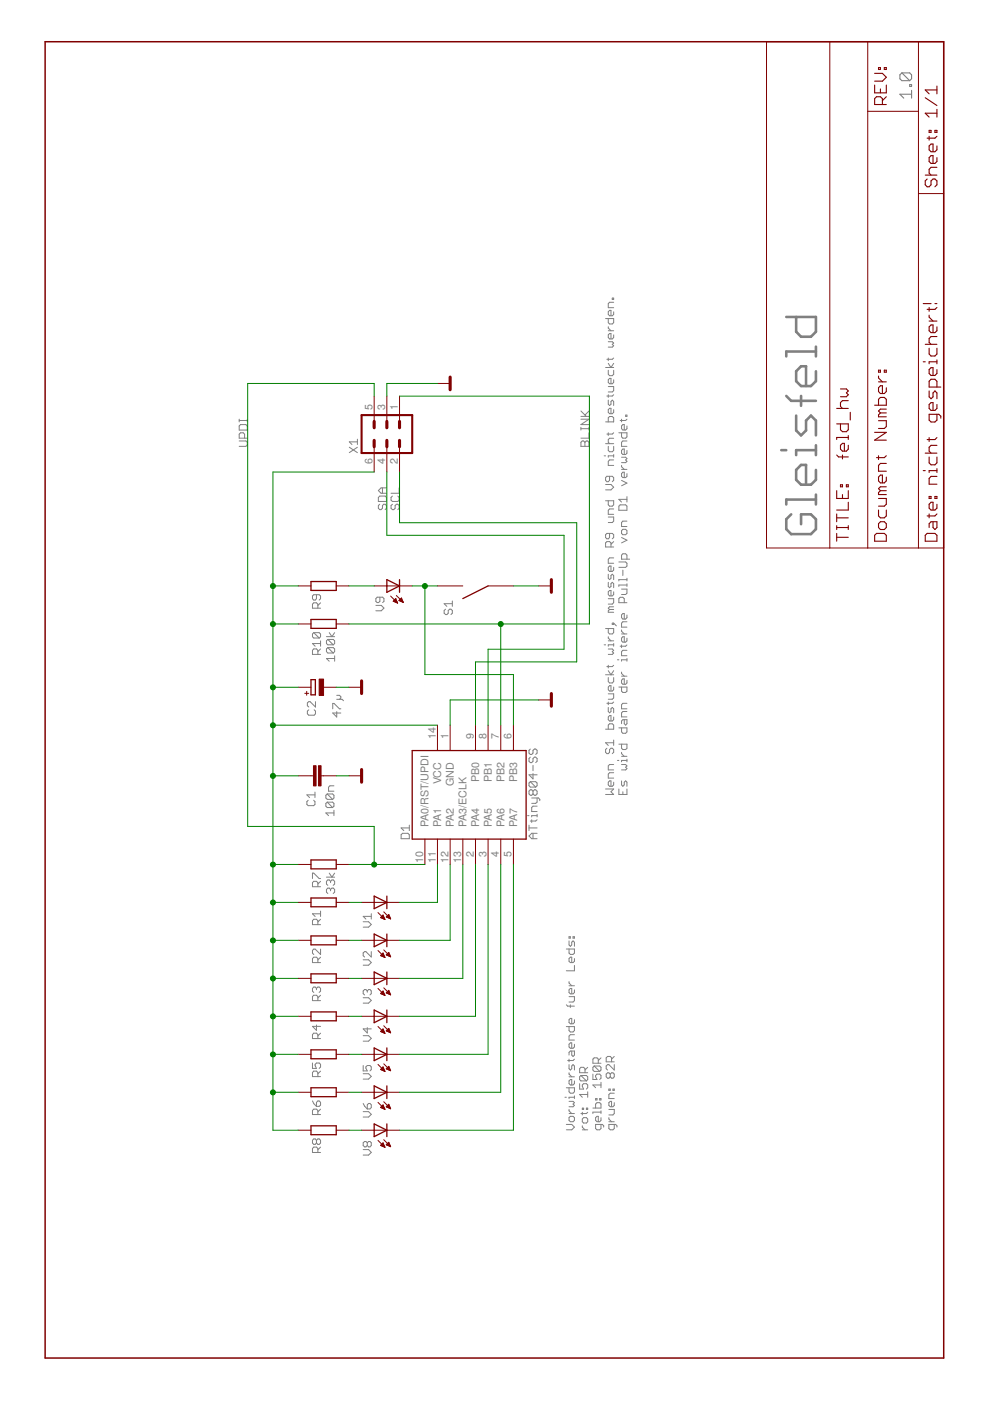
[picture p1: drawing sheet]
<svg xmlns="http://www.w3.org/2000/svg" width="210mm" height="297mm" viewBox="0 0 210 297" stroke-linecap="round" stroke-linejoin="round" font-family="sans-serif">
<defs><g id="words">
<g font-size="2.3" fill="#808080">
<text x="79" y="86.9" transform="rotate(-90 79 86.9)">5</text>
<text x="81.6" y="86.9" transform="rotate(-90 81.6 86.9)">3</text>
<text x="84.3" y="86.9" transform="rotate(-90 84.3 86.9)">1</text>
<text x="79" y="98.4" transform="rotate(-90 79 98.4)">6</text>
<text x="81.6" y="98.4" transform="rotate(-90 81.6 98.4)">4</text>
<text x="84.3" y="98.4" transform="rotate(-90 84.3 98.4)">2</text>
<text x="92.4" y="156.7" transform="rotate(-90 92.4 156.7)">14</text>
<text x="95.1" y="156.7" transform="rotate(-90 95.1 156.7)">1</text>
<text x="100.4" y="156.7" transform="rotate(-90 100.4 156.7)">9</text>
<text x="103.1" y="156.7" transform="rotate(-90 103.1 156.7)">8</text>
<text x="105.8" y="156.7" transform="rotate(-90 105.8 156.7)">7</text>
<text x="108.5" y="156.7" transform="rotate(-90 108.5 156.7)">6</text>
<text x="93.6" y="166.3" transform="rotate(-90 93.6 166.3)">VCC</text>
<text x="96.2" y="166.7" transform="rotate(-90 96.2 166.7)">GND</text>
<text x="101.6" y="165.9" transform="rotate(-90 101.6 165.9)">PB0</text>
<text x="104.3" y="165.9" transform="rotate(-90 104.3 165.9)">PB1</text>
<text x="107" y="165.9" transform="rotate(-90 107 165.9)">PB2</text>
<text x="109.7" y="165.9" transform="rotate(-90 109.7 165.9)">PB3</text>
<text x="90.9" y="175.4" transform="rotate(-90 90.9 175.4)">PA0/RST/UPDI</text>
<text x="93.6" y="175.4" transform="rotate(-90 93.6 175.4)">PA1</text>
<text x="96.2" y="175.4" transform="rotate(-90 96.2 175.4)">PA2</text>
<text x="98.9" y="175.4" transform="rotate(-90 98.9 175.4)">PA3/ECLK</text>
<text x="101.6" y="175.4" transform="rotate(-90 101.6 175.4)">PA4</text>
<text x="104.3" y="175.4" transform="rotate(-90 104.3 175.4)">PA5</text>
<text x="107" y="175.4" transform="rotate(-90 107 175.4)">PA6</text>
<text x="109.7" y="175.4" transform="rotate(-90 109.7 175.4)">PA7</text>
<text x="89.7" y="182.9" transform="rotate(-90 89.7 182.9)">10</text>
<text x="92.4" y="182.9" transform="rotate(-90 92.4 182.9)">11</text>
<text x="95.1" y="182.9" transform="rotate(-90 95.1 182.9)">12</text>
<text x="97.7" y="182.9" transform="rotate(-90 97.7 182.9)">13</text>
<text x="100.4" y="181.6" transform="rotate(-90 100.4 181.6)">2</text>
<text x="103.1" y="181.6" transform="rotate(-90 103.1 181.6)">3</text>
<text x="105.8" y="181.6" transform="rotate(-90 105.8 181.6)">4</text>
<text x="108.5" y="181.6" transform="rotate(-90 108.5 181.6)">5</text>
</g>
</g></defs>
<g fill="none" stroke="#808080" stroke-width=".21">
<path d="M128.4 67.5h1.7v.9l-.3 .3h-.6l-.2-.3v-.9M128.4 77.9h1.7M129 78.5v.9l.2 .3h.6l.3-.3v-.9M129 69.3v.3l.5 .5M129 75.9v.6M129 77l.5 .9 .6-.9M129 72.5h.8l.3 .2-.3 .3 .3 .3-.3 .3h-.8M129 70.1h1.1M129.8 63.2h.3v.3h-.3zM130.1 66.1v.6l-.3 .3h-.6l-.2-.3v-.6l.2-.3h.3v1.2M130.1 71v.6l-.3 .3h-.6l-.2-.3v-.6l.2-.3h.3v1.2M130.1 64.1h-.9l-.2 .3v.8h1.1"/>
<path d="M130.1 75.9l-.3 .3h-1.1M50.7 93.5h1.4l.3 .3v.5l-.3 .3h-1.4M50.7 89.2h1.7M50.7 88.9v.6M51 90h1.1l.3 .3v.9h-1.7v-.9zM51.9 92.9v-.8l-.3-.3h-.6l-.3 .3v.8h1.7M52.4 88.9v.6M74.1 94.8l1.7 1.2M75.8 94.8l-1.7 1.2M75.8 93.7h-1.7l.5 .6M75.8 93.1v1.2M123.2 88.3h1.7"/>
<path d="M123.2 93.8l.2-.3h.3l.3 .3 .3-.3h.3l.3 .3v.8h-1.7zM123.2 88.9h1.7l-1.7 1.1h1.7M123.2 90.6v.6M123.2 90.9h1.7M123.2 87.1l1.1 1.2M124 93.8v.8M124.9 91.8v1.1h-1.7M124.9 90.6v.6M124.9 87.1l-.9 .9M128.1 96.6h.3M128.4 89.5h1.7v-.9l-.3-.3h-.6l-.2 .3v.9M128.4 94.1h1.7"/>
<path d="M129 82h1.1v.8l-.3 .3h-.8M129 84.8v.9l.2 .3 .3-.3v-.6l.3-.3 .3 .3v.9M129 94.6v.9l.2 .3h.6l.3-.3v-.9M129 83.7v.6M129 91.8v.5M130.1 80.5v.6l-.3 .3h-.6l-.2-.3v-.6l.2-.3h.3v1.2M130.1 86.8v.6l-.3 .3h-.6l-.2-.3v-.6l.2-.2h.3v1.1M130.1 96.4v.5M130.1 92.9h-.9l-.2 .3v.6l.2 .3M130.1 96.6h-1.1v.3M130.1 97.5h-.9l-.2 .3v.9h1.1M130.1 91.8l-.3 .2h-1.1"/>
<path d="M130.1 83.7l-.3 .3h-1.1M131.2 91.8h1.7v.8l-.2 .3h-.6l-.3-.3v-.8M131.8 88.9v.6M131.8 98.7v.3l.6 .5M131.8 99.5h1.1M131.8 96.9h.9l.2 .3-.2 .3 .2 .3-.2 .3h-.9M132.7 88h.2v.3h-.2zM132.9 90.3v.6l-.2 .3h-.6l-.3-.3v-.6l.3-.3h.3v1.2M132.9 95.5v.6l-.2 .3h-.6l-.3-.3v-.6l.3-.3h.3v1.2M132.9 93.5h-.8l-.3 .3v.8h1.1M132.9 88.9l-.2 .3h-1.2M80.2 105.5l.3-.3h1.2l.2 .3v.8h-1.7z"/>
<path d="M80.5 106.9l-.3 .3v.6l.3 .3h.3l.3-.3v-.6l.3-.3h.3l.2 .3v.6l-.2 .3M81.1 103.4v1.2M81.9 103.4h-1.1l-.6 .6 .6 .6h1.1M83.2 106.9l-.3 .3v.6l.3 .3h.3l.3-.3v-.6l.3-.3h.2l.3 .3v.6l-.3 .3M83.2 105.2l-.3 .3v.5l.3 .3h1.1l.3-.3v-.5l-.3-.3M84.6 103.4v1.2h-1.7M128.4 106.2h1.7v.8l-.3 .3h-.6l-.2-.3v-.8M128.4 102.7h1.1l.6 .6-.6 .6h-1.1M129 109.6h1.1v.9l-.3 .3h-.8M129.2 101v.8l-.2 .3h-.3l-.3-.3v-.5l.3-.3h1.1l.3 .3v.5l-.3 .3M129.2 113.1v.9l-.2 .2h-.3l-.3-.2v-.6l.3-.3h1.1l.3 .3v.6l-.3 .2M129.5 116v-.9l-.3-.3h-.5l-.3 .3v.9h1.7"/>
<path d="M130.1 107.9h-.9l-.2 .3v.9h1.1M130.1 118.3h-.9l-.2 .3v.8h1.1M130.1 114.8l-.6 .6M131.2 119.1h1.5l.2 .3v.6l-.2 .3h-1.5M131.5 107h1.2l.2 .3v.9h-1.7v-.9zM131.8 114l1.1 .5-1.1 .6M131.8 101.9l1.1 .5-1.1 .6M132.1 112.2h.6l.2 .3v.6l-.2 .3h-.6l-.3-.3v-.6zM132.9 100.4v.6l-.2 .3h-.6l-.3-.3v-.6l.3-.3h.3v1.2M132.9 105.3v1.1M132.9 118.6v-.9l-.2-.3h-.6l-.3 .3v.9h1.7M132.9 110.5h-.8l-.3 .3v.8h1.1"/>
<path d="M132.9 105.9h-1.7l.6 .5M66.5 134.1l-.2 .3v.6l.2 .3h1.2M66.5 134.1h1.2l.3 .3v.6l-.3 .3M66.5 134.1l1.2 1.2M67.1 126.1v.8l-.3 .3h-.3l-.2-.3v-.5l.2-.3h1.2l.3 .3v.5l-.3 .3M67.4 138.7v-.8l-.3-.3h-.6l-.2 .3v.8h1.7M67.4 128.9v-.8l-.3-.3h-.6l-.2 .3v.8h1.7M68 135.9v1.1M68 127.8l-.6 .6M68 137.6l-.6 .6M68 136.4h-1.7l.5 .6M69.2 135h1.8"/>
<path d="M69.5 135.6l-.3 .3v.5l.3 .3h1.2M69.5 137.3l-.3 .3v.6l.3 .3h1.2M69.5 135.6h1.2l.3 .3v.5l-.3 .3M69.5 137.3h1.2l.3 .3v.6l-.3 .3M69.5 137.3l1.2 1.2M69.5 135.6l1.2 1.1M69.8 134.1l.6 .9 .6-.9M71 139v1.2M71 139.6h-1.8l.6 .6M79.7 128.4h1.1l.6 .5-.6 .6h-1.1M80.5 126.6v.9l-.2 .3h-.3l-.3-.3v-.6l.3-.3h1.1l.3 .3v.6l-.3 .3M94.5 129.2l-.3 .2v.6l.3 .3h.2l.3-.3v-.6l.3-.2h.3l.3 .2v.6l-.3 .3"/>
<path d="M95.9 127.4v1.2M95.9 128h-1.7l.5 .6M128.1 136.7h.3M128.4 133.3h1.7v.8l-.3 .3h-.6l-.2-.3v-.8M129 121.8v.8l.2 .3 .3-.3v-.6l.3-.2 .3 .2v.9M129 123.5v.8l.2 .3 .3-.3v-.5l.3-.3 .3 .3v.8M129 126.9h1.1v.9l-.3 .3h-.8M129 135v.3l.5 .6M129 137.6h.8l.3 .3-.3 .3 .3 .3-.3 .2h-.8M129 135.9h1.1M129.2 129.2l-.2 .3v.3h1.1M129.2 129.2h.9"/>
<path d="M129.8 132.1h.3v.3h-.3zM130.1 120.3v.6l-.3 .3h-.6l-.2-.3v-.6l.2-.3h.3v1.2M130.1 125.5v.6l-.3 .2h-.6l-.2-.2v-.6l.2-.3h.3v1.1M130.1 136.4v.6M130.1 136.7h-1.1v.3M130.1 132.1l.6 .6M130.1 128.7h-.9l-.2 .2 .2 .3M130.9 139.9h.3M131.8 134.4h1.1M131.8 133.6v.2l.6 .6M131.8 124.9h1.1v.9l-.2 .2h-.9M131.8 136.7v.6"/>
<path d="M132.1 120.9v1.1M132.4 127.8v-.9l-.3-.3h-.6l-.3 .3v.9h1.7M132.9 122.9h-1.7v.3M132.9 124h-1.7v.3M132.9 122.6v.6M132.9 123.8v.5M132.9 130.4v.6l-.2 .3h-.6l-.3-.3v-.6l.3-.3h.3v1.2M132.9 135.3v.6l-.2 .2h-.6l-.3-.2v-.6l.3-.3h.3v1.1M132.9 139.6v.6M132.9 131.8h-.8l-.3 .3v.9h1.1M132.9 137.9h-.8l-.3 .3v.8h1.1M132.9 139.9h-1.1v.3"/>
<path d="M132.9 136.7l-.2 .3h-1.2M65.5 150.5l-.3 .3v.5l.3 .3h1.1l.3-.3v-.5l-.3-.3M66.9 148.8v1.1l-1.2-1.1h-.2l-.3 .2v.6l.3 .3M70.5 150.3v-1.2h.3l1.2 1.2h.3M71.4 148.3h1.1l.3 .3M71.4 150.9v1.1l-.9-.8h1.8M71.4 147.4h.6l.3 .3v.3l-.3 .3M112.4 158.8l-.2 .3v.6l.2 .3h.3l.3-.3v-.6l.3-.3h.3l.3 .3v.6l-.3 .3M128.4 154.6h1.7v-.9l-.3-.2h-.6l-.2 .2v.9M128.4 143.1h1.7M128.7 158.6l-.3 .3v.6l.3 .3h.3l.2-.3v-.6l.3-.3h.3l.3 .3v.6l-.3 .3M129 143.7v.8l.2 .3h.6l.3-.3v-.8"/>
<path d="M129 147.1h1.1v.9l-.3 .3h-.8M129 150v.9l.2 .2 .3-.2v-.6l.3-.3 .3 .3v.8M129 141.1v.5M129 148.8v.6M129 142.2l.5 .9 .6-.9M130.1 145.7v.5l-.3 .3h-.6l-.2-.3v-.5l.2-.3h.3v1.1M130.1 152v.6l-.3 .3h-.6l-.2-.3v-.6l.2-.3h.3v1.2M130.1 156.9v1.2M130.1 157.5h-1.7l.6 .6M130.1 148.8l-.3 .3h-1.1M130.1 141.1l-.3 .2h-1.1M131.2 145.7h1.7v.8l-.2 .3h-.6l-.3-.3v-.8"/>
<path d="M131.2 154.3h1.7v.9l-.2 .3h-.6l-.3-.3v-.9M131.2 157.8h1.7v.8l-.2 .3h-.6l-.3-.3v-.8M131.8 142.5v.3l.6 .6M131.8 159.5v.3l.6 .6M131.8 143.4h1.1M132.4 152.6v.8l.3 .3 .2-.3v-.8h-.8l-.3 .3v.5M132.9 149.1h-.8l-.3 .3v.9h1.1M132.9 144.2v.6l-.2 .3h-.6l-.3-.3v-.6l.3-.3h.3v1.2M132.9 150.9h-.8l-.3 .3v.8h1.1M65.3 169.7l-.2 .3v.5l.2 .3h1.2l.3-.3v-.5l-.3-.3M66.8 167.9v1.2M66.8 168.5h-1.7l.5 .6"/>
<path d="M69.4 168.3h1.1l.3 .3v.6l-.3 .3M69.4 170.1h1.1l.3 .2v.6l-.3 .3M69.4 170.1l-.3 .2v.6l.3 .3h1.1M69.4 168.3l-.3 .3v.6l.3 .3h1.1M69.4 170.1l1.1 1.1M69.4 168.3l1.1 1.2M70.8 172.4h-1.7l.6 .5M70.8 171.8v1.1M70.8 166.6h-.8l-.3 .3v.8h1.1M85 177l.3-.3h1.2l.3 .3v.8h-1.8zM86.8 174.9v1.2M86.8 175.5h-1.8l.6 .6"/>
<path d="M111.9 172.9h.3M112.2 175.5h1.7M112.2 174.9v1.2M112.4 160.5l-.2 .3v.6l.2 .3h.3l.3-.3v-.6l.3-.3h.3l.3 .3v.6l-.3 .3M112.4 165.7l-.2 .3v.6l.2 .3h1.2M112.4 165.7h1.2l.3 .3v.6l-.3 .3M112.4 165.7l1.2 1.2M112.7 173.8v.6M112.7 169.2h1.5l.2 .3v.3M113 162.3v1.1M113 164v1.1l-.8-.8h1.7M113 167.7v.6"/>
<path d="M113 176.7v1.1M113 167.7l-.3-.3h-.3l-.2 .3v.6l.2 .3h.3l.3-.3M113 167.7l.3-.3h.3l.3 .3v.6l-.3 .3h-.3l-.3-.3M113.9 176.7h-1.2l-.5 .5 .5 .6h1.2M113.9 173.8l-.3 .3h-1.2M113.9 170.9h-.9l-.3 .3v.9h1.2M113.9 172.9h-1.2v.3M113.9 169.2v.9l-.3 .2h-.9M113.9 172.6v.6M128.4 167.3h1.7l-.6 .6 .6 .5h-1.7M130.1 165.8v.6l-.3 .3h-.6l-.2-.3v-.6l.2-.2h.3v1.1M130.1 162.1h-.9l-.2 .3v.8h1.1"/>
<path d="M130.1 163.8h-.9l-.2 .3v.9h1.1M130.9 161.2h.3M131.2 167.3v1.1h1.7v-1.1M131.8 162.1h.9l.2 .3-.2 .3 .2 .3-.2 .2h-.9M131.8 165.6v.8l.3 .3 .3-.3v-.6l.3-.2 .2 .2v.9M131.8 160.4h1.1M132.1 167.9v.5M132.9 161v.5M132.9 161.2h-1.1v.3M66.3 186.3v-1.2h.2l1.2 1.2h.3M67.4 196v-.8l-.3-.3h-.6l-.2 .3v.8h1.7M67.4 188v-.9l-.3-.2h-.6l-.2 .2v.9h1.7"/>
<path d="M68 194.9l-.6 .6M68 193.7h-1.7l.5 .6M68 193.2v1.1M68 186.9l-.6 .5M69.2 186h1.8M69.8 185.1l.6 .9 .6-.9M70.1 188.6l-.3-.3h-.3l-.3 .3v.5l.3 .3M70.1 186.9l-.3-.3h-.3l-.3 .3v.5l.3 .3M70.1 188.6l.3-.3h.3l.3 .3v.5l-.3 .3M70.1 186.9v.2M70.1 188.6v.3M70.1 186.9l.3-.3h.3l.3 .3v.5l-.3 .3"/>
<path d="M77 195.4h1.1l.6 .6-.6 .6h-1.1M78.7 194.3h-1.7l.6 .6M78.7 193.7v1.2M120.6 199.5v.8l.3 .3 .3-.3v-.5l.3-.3 .3 .3v.8M120.6 198.6h.3v.3h-.3zM121.5 198.6h.3v.3h-.3zM67.1 209.5l-.3-.2h-.3l-.2 .2v.6l.2 .3M67.1 209.5l.3-.2h.3l.3 .2v.6l-.3 .3M67.1 209.5v.3M67.1 217.3v1.2l-.8-.9h1.7M67.4 204.1v-.9l-.3-.3h-.6l-.2 .3v.9h1.7M67.4 212.2v-.9l-.3-.3h-.6l-.2 .3v.9h1.7"/>
<path d="M68 201.2v1.2l-1.2-1.2h-.3l-.2 .3v.6l.2 .3M68 202.9l-.6 .6M68 211l-.6 .6M68 219.1l-.6 .5M77 203.5h1.1l.6 .6-.6 .5h-1.1M77 211.5h1.1l.6 .6-.6 .6h-1.1M77 219.6h1.1l.6 .6-.6 .5h-1.1M77.9 210.1l.2-.3h.3l.3 .3v.6l-.3 .2M77.9 210.1l-.3-.3h-.3l-.3 .3v.6l.3 .2M77.9 210.1v.3M77.9 217.9v1.1l-.9-.9h1.7M78.7 201.8v1.1l-1.1-1.1h-.3l-.3 .2v.6l.3 .3"/>
<path d="M120.1 201.2h1.7v.9l-.3 .3h-.6l-.3-.3v-.9M120.1 217.7h1.7v.8l-.3 .3h-.6l-.3-.3v-.8M120.1 213l.3 .3h1.4M120.6 211.3h1.2v.9l-.3 .2h-.9M120.6 208.1v.3l.6 .6M120.6 209h1.2M120.9 213v.6M121.8 203.2v.6l-.3 .3h-.6l-.3-.3v-.6l.3-.3h.3v1.2M121.8 204.7v1.1h-1.7M121.8 209.9v.5l-.3 .3h-.6l-.3-.3v-.5l.3-.3h.3v1.1M121.8 216.2v.6l-.3 .3h-.6l-.3-.3v-.6l.3-.3h.3v1.2M121.8 219.4h-.9l-.3 .3v.8h1.2"/>
<path d="M66.3 225.4v1.1h.8l-.3-.5v-.3l.3-.3h.6l.3 .3v.5l-.3 .3M66.3 233.4l.2 .6 .6 .6M67.1 233.7l.3-.3h.3l.3 .3v.6l-.3 .3h-.6zM67.4 220.2v-.8l-.3-.3h-.6l-.2 .3v.8h1.7M67.4 228.3v-.9l-.3-.3h-.6l-.2 .3v.9h1.7M67.4 236.3v-.9l-.3-.2h-.6l-.2 .2v.9h1.7M68 227.1l-.6 .6M68 235.2l-.6 .5M77 225.9v1.2h.9l-.3-.6v-.3l.3-.3h.5l.3 .3v.6l-.3 .3M77 227.6h1.1l.6 .6-.6 .6h-1.1M77 235.7h1.1l.6 .6-.6 .5h-1.1M77 234l.9 1.1"/>
<path d="M78.1 234h.3l.3 .3v.5l-.3 .3h-.5v-.8zM119.8 232.6h.3M120.1 238.4h1.1l.6 .6-.6 .5h-1.1M120.1 230.6h1.7v.9l-.3 .3h-.6l-.3-.3v-.9M120.6 225.7v.9l.3 .3 .3-.3v-.6l.3-.3 .3 .3v.9M120.6 237l.3-.3h.6l.3 .3v.5l-.3 .3h-.6l-.3-.3zM120.6 224.6v.5M120.6 227.5v.2l.6 .6M120.6 235.2v.3l.6 .6M120.6 236.1h1.2M120.6 233.5h.9l.3 .3-.3 .3 .3 .3-.3 .3h-.9M120.6 228.3h1.2"/>
<path d="M121.2 222.8v.9l.3 .3 .3-.3v-.9h-.9l-.3 .3v.6M121.8 221.4v.6l-.3 .2h-.6l-.3-.2v-.6l.3-.3h.3v1.1M121.8 229.2v.5l-.3 .3h-.6l-.3-.3v-.5l.3-.3h.3v1.1M121.8 232.3v.6M121.8 232.6h-1.2v.3M121.8 224.6l-.3 .3h-1.1M122.9 229.8v1.1h.8l-.2-.6v-.3l.2-.2h.6l.3 .2v.6l-.3 .3M123.2 228h1.1l.3 .3v.6l-.3 .3M123.2 228l-.3 .3v.6l.3 .3h1.1M123.2 228l1.1 1.2M123.5 239.5h1.1M123.5 238.7v.3l.5 .5"/>
<path d="M123.5 234.9h.2v.3h-.2zM123.5 235.8v.6M123.7 237h.6l.3 .3v.5l-.3 .3h-.6l-.2-.3v-.5zM124 227.4v-.8l-.3-.3h-.5l-.3 .3v.8h1.7M124.3 234.9h.3v.3h-.3zM124.6 235.8l-.3 .3h-1.1M124.6 231.5v1.1M124.6 232.1h-1.7l.6 .5M124.6 226.3l-.6 .6M125.7 227.7v1.2h.9l-.3-.6v-.3l.3-.3h.5l.3 .3v.6l-.3 .3M125.7 234.9h1.7v-.8l-.3-.3h-.5l-.3 .3v.8M126 226h1.1l.3 .3v.6l-.3 .3"/>
<path d="M126 226l-.3 .3v.6l.3 .3h1.1M126 226l1.1 1.2M126.3 232.9h.3v.3h-.3zM126.9 225.4v-.8l-.3-.3h-.6l-.3 .3v.8h1.7M127.1 232.9h.3v.3h-.3zM127.4 238.4v.9l-.3 .2h-.5l-.3-.2v-.9h1.4l.3 .3v.3M127.4 237v.5l-.3 .3h-.5l-.3-.3v-.5l.3-.3h.3v1.1M127.4 230h-1.7l.6 .6M127.4 229.5v1.1M127.4 235.5v.6M127.4 235.8h-1.7v.3M127.4 224.3l-.5 .6"/>
<path d="M129.1 237.8h1.1M129.1 235.2h1.1v.9l-.2 .3h-.9M129.1 230.9h.3v.3h-.3zM129.1 237v.3l.6 .5M129.4 227.7l-.3-.2h-.3l-.3 .2v.6l.3 .3h.3l.3-.3M129.4 227.7l.3-.2h.3l.2 .2v.6l-.2 .3h-.3l-.3-.3M129.4 227.7v.6M129.7 225.1v-.8l-.3-.3h-.6l-.3 .3v.8h1.7M130 230.9h.2v.3h-.2zM130.2 238.4v.9l-.2 .2h-.6l-.3-.2v-.9h1.4l.3 .3v.3M130.2 233.8v.6l-.2 .3h-.6l-.3-.3v-.6l.3-.3h.3v1.2M130.2 231.8h-.8l-.3 .3v.8h1.1"/>
<path d="M130.2 225.7v1.2l-1.1-1.2h-.3l-.3 .3v.6l.3 .3M130.2 224l-.5 .6M67.1 241.8l-.3-.3h-.3l-.2 .3v.5l.2 .3h.3l.3-.3M67.1 241.8l.3-.3h.3l.3 .3v.5l-.3 .3h-.3l-.3-.3M67.1 241.8v.5M67.4 244.3v-.8l-.3-.3h-.6l-.2 .3v.8h1.7M68 243.2l-.6 .6M77 243.7h1.1l.6 .6-.6 .6h-1.1M77.9 242.3l.2-.3h.3l.3 .3v.6l-.3 .3h-.3l-.2-.3M77.9 242.3l-.3-.3h-.3l-.3 .3v.6l.3 .3h.3l.3-.3M77.9 242.3v.6"/>
</g>
<g fill="none" stroke="#808080" stroke-width=".55">
<path d="M166.7 67.2h6.3v3.1l-1.1 1.1h-2.1l-1-1.1v-3.1M173 74.5h-6.3v1.1M173 73.5v2.1M173 78.7v2.1l-1.1 1.1h-2.1l-1-1.1v-2.1l1-1h1.1v4.2M165.7 95.4h1M166.7 83.9l1 1.1h5.3M168.8 88.1v3.2l1 1 1.1-1v-2.1l1-1.1 1.1 1.1v3.1M169.8 83.9v2.1M173 94.4v2.1M173 99.6v2.1l-1.1 1.1h-2.1l-1-1.1v-2.1l1-1h1.1v4.2M173 95.4h-4.2v1.1M167.7 109.1l-1 1v2.1l1 1h4.2l1.1-1v-2.1l-1.1-1h-2.1v2"/>
<path d="M173 105.9h-6.3v1.1M173 104.9v2.1"/>
</g>
<path d="M191.2 15.5h1.7l.4 .4v.8l-.4 .4M191.2 15.5l-.4 .4v.8l.4 .4h1.7M191.2 15.5l1.7 1.6M192.9 17.9h.4v.4h-.4zM193.3 20h-2.5l.8 .8M193.3 19.2v1.6" fill="none" stroke="#808080" stroke-width=".23"/>
<g fill="none" stroke="#800000" stroke-width=".21">
<path d="M162.5 8.8h37.6v107.4h-37.6zM175.9 8.8v107.4M184 8.8v107.4M194.7 8.8v107.4M184 23.6h10.7M194.7 41h5.4M79.3 84v5.3M79.3 94.7v5.4M82 84v5.3M82 94.7v5.4M84.7 84v5.3M84.7 94.7v5.4"/>
<path d="M92.8 81.3h2.6M63.2 124.2h2.7M63.2 132.3h2.7M71.3 124.2h2.7M71.3 132.3h2.7M79.3 124.2h8.1M82.8 126.4l1.5 1.5M83.4 127.5l.9 .4M83.4 127.5l.5-.6 .4 1M83.4 127.4v.1M83.5 127.3v.2M83.7 127.2v.4"/>
<path d="M83.8 127v.6M83.9 126.9v.8M84 126.3l1.5 1.4M84 127.2v.5M84.2 127.5v.3M84.3 127.8h.1M84.6 127.3l.5-.5 .4 .9zM84.7 127.2v.2M84.8 127.1v.3M84.9 127v.5M85.1 126.8v.7M85.2 127v.6"/>
<path d="M85.3 127.3v.4M85.4 127.6v.1M92.8 124.2h5.3M103.5 124.2h5.4M114.2 124.2h2.7M63.2 145.7h2.7M64.6 147h.8M65 146.6v.8M68.6 145.7h2.7M74 145.7h2.7M92.8 153.8v5.3M95.4 153.8v5.3"/>
<path d="M100.8 153.8v5.3M103.5 153.8v5.3M106.2 153.8v5.3M108.9 153.8v5.3M114.2 148.4h2.7M63.2 164.5h3.3M68.1 164.5h3.2M74 164.5h2.7M90.1 177.9v5.4M92.8 177.9v5.4M95.4 177.9v5.4M98.1 177.9v5.4"/>
<path d="M100.8 177.9v5.4M103.5 177.9v5.4M106.2 177.9v5.4M108.9 177.9v5.4M63.2 191.3h2.7M63.2 199.4h2.7M63.2 183.3h2.7M71.3 191.3h2.7M71.3 199.4h2.7M71.3 183.3h2.7M76.7 191.3h8M76.7 199.4h8"/>
<path d="M80.1 193.5l1.5 1.4M80.7 194.5l.5-.5 .4 .9zM80.8 194.4v.2M80.9 194.3v.3M81.1 194.2v.5M81.2 194v.8M81.3 194.2v.6M81.4 193.3l1.4 1.5M81.4 194.5v.4M81.6 194.8v.1M81.9 194.4l.5-.5 .4 .9zM82 194.3v.1"/>
<path d="M82.1 194.2v.3M82.2 194.1v.5M82.4 194v.6M82.5 194v.7M82.6 194.3v.4M82.7 194.6v.2M63.2 207.4h2.7M63.2 215.5h2.7M71.3 207.4h2.7M71.3 215.5h2.7M76.7 207.4h8M76.7 215.5h8"/>
<path d="M80.1 201.5l1.5 1.5M80.1 209.6l1.5 1.5M80.1 217.6l1.5 1.5M80.8 202.5v.1M80.8 210.5v.2M80.8 218.6v.2M80.9 202.4v.3M80.9 210.4v.4M80.9 218.4v.4M81.1 202.2v.6M81.1 210.3v.5M81.1 218.3v.6"/>
<path d="M81.2 202.1v.7M81.2 210.1v.8M81.2 218.2v.7M81.2 202.1l.4 .9-.9-.4zM81.2 210.1l.4 1-.9-.4zM81.2 218.2l-.5 .5 .9 .4M81.2 218.2l.4 .9M81.3 202.3v.6M81.3 210.4v.5M81.3 218.4v.6M81.4 201.4l1.4 1.5M81.4 209.4l1.4 1.5"/>
<path d="M81.4 217.5l1.4 1.5M81.4 202.6v.3M81.4 210.7v.3M81.4 218.7v.3M81.6 202.9v.1M81.6 210.9v.1M81.6 219v.1M81.9 202.5l.5-.6 .4 1zM81.9 218.6l.5-.6 .4 1zM82 202.4v.1M82 210.4v.1M82 218.5v.1"/>
<path d="M82.1 202.3v.2M82.1 210.3v.3M82.1 218.4v.3M82.2 202.1v.5M82.2 210.2v.5M82.2 218.2v.5M82.4 202v.7M82.4 210.1v.6M82.4 218.1v.7M82.4 210l.4 .9-.9-.4zM82.5 202.1v.6M82.5 210.1v.7"/>
<path d="M82.5 218.2v.6M82.6 202.4v.4M82.6 210.4v.4M82.6 218.5v.4M82.7 202.7v.1M82.7 210.7v.2M82.7 218.8v.1M63.2 223.5h2.7M63.2 231.6h2.7M63.2 239.6h2.7M71.3 223.5h2.7M71.3 231.6h2.7"/>
<path d="M71.3 239.6h2.7M76.7 223.5h8M76.7 231.6h8M76.7 239.6h8M80.1 225.7l1.5 1.5M80.1 233.7l1.5 1.5M80.8 226.6v.2M80.8 234.7v.1M80.9 226.5v.4M80.9 234.5v.4M81.1 226.4v.5M81.1 234.4v.6"/>
<path d="M81.2 226.3v.7M81.2 234.3v.7M81.2 226.2l-.5 .6 .9 .4M81.2 226.2l.4 1M81.2 234.3l-.5 .5 .9 .4M81.2 234.3l.4 .9M81.3 226.4v.6M81.3 234.5v.6M81.4 225.6l1.4 1.4M81.4 233.6l1.4 1.5M81.4 226.8v.3M81.4 234.8v.3"/>
<path d="M81.6 227.1h.1M81.6 235.1v.1M81.9 226.6l.5-.5 .4 .9zM82 226.5v.2M82 234.6v.1M82.1 226.4v.3M82.1 234.5v.3M82.2 226.3v.5M82.2 234.3v.5M82.4 226.1v.7M82.4 234.2v.7M82.4 234.1l.4 1-.9-.4z"/>
<path d="M82.5 226.2v.7M82.5 234.3v.6M82.6 226.5v.4M82.6 234.6v.4M82.7 226.8v.2M82.7 234.9v.1M80.1 241.8l1.5 1.4M80.8 242.7v.2M80.9 242.6v.4M81.1 242.5v.5M81.2 242.3v.8M81.2 242.3l-.5 .5 .9 .4"/>
<path d="M81.2 242.3l.4 .9M81.3 242.5v.6M81.4 241.6l1.4 1.5M81.4 242.8v.4M81.6 243.2h.1M81.9 242.7l.5-.5 .4 .9zM82 242.6v.2M82.1 242.5v.3M82.2 242.4v.5M82.4 242.3v.6M82.5 242.3v.7M82.6 242.6v.4"/>
<path d="M82.7 242.9v.2"/>
</g>
<g fill="none" stroke="#800000" stroke-width=".28">
<path d="M65.9 123.3h5.4v1.9h-5.4zM65.9 131.3h5.4v1.9h-5.4zM82 122.9l2.7 1.3-2.7 1.4zM84.7 122.9v2.7M103.5 124.2l-5.4 2.7M65.9 144.1h1v3.2h-1zM87.4 159.1h24.1v18.8h-24.1zM65.9 190.4h5.4v1.9h-5.4zM65.9 182.3h5.4v1.9h-5.4zM65.9 198.4h5.4v1.9h-5.4zM79.3 190l2.7 1.3-2.7 1.4zM79.3 198l2.7 1.4-2.7 1.3z"/>
<path d="M82 190v2.7M82 198v2.7M65.9 206.5h5.4v1.9h-5.4zM65.9 214.5h5.4v1.9h-5.4zM79.3 206.1l2.7 1.3-2.7 1.4zM79.3 214.1l2.7 1.4-2.7 1.3zM82 206.1v2.7M82 214.1v2.7M65.9 222.6h5.4v1.9h-5.4zM65.9 230.6h5.4v1.9h-5.4zM65.9 238.7h5.4v1.9h-5.4zM79.3 222.2l2.7 1.3-2.7 1.4z"/>
<path d="M79.3 230.2l2.7 1.4-2.7 1.3zM79.3 238.3l2.7 1.3-2.7 1.4zM82 222.2v2.7M82 230.2v2.7M82 238.3v2.7"/>
</g>
<path d="M95.4 79.9v2.7M79.3 89.3v1.4M79.3 93.4v1.3M82 89.3v1.4M82 93.4v1.3M84.7 89.3v1.4M84.7 93.4v1.3M116.9 122.9v2.7M76.7 144.4v2.6M116.9 147v2.7M76.7 163.2v2.6" fill="none" stroke="#800000" stroke-width=".66"/>
<path d="M76.7 88h10.7v8.1h-10.7z" fill="none" stroke="#800000" stroke-width=".44"/>
<g fill="#800000" stroke="#800000" stroke-width=".21">
<path d="M66.5 162.3h.5v4.3h-.5z"/>
<path d="M67.5 162.3h.6v4.3h-.6z"/>
<path d="M67.7 144h.9v3.4h-.9z"/>
</g>
<path d="M9.6 8.8h190.5v279.1h-190.5z" fill="none" stroke="#800000" stroke-width=".32"/>
<g fill="none" stroke="#800000" stroke-width=".23">
<path d="M185.4 18v1.7h2.5v-1.7M185.4 15.6h1.7l.8 .8-.8 .8h-1.7M186.3 14.3h.4v.4h-.4zM186.7 18.9v.8M187.5 14.3h.4v.4h-.4zM198.6 18.2v1.7M198.6 19.1h-2.4l.8 .8M187.1 22.2v-1.3l-.4-.4h-.9l-.4 .4v1.3h2.5M187.9 20.5l-.8 .8M196.2 37.1h2.4M196.2 20.7l2.4 1.7M196.6 38l-.4 .4v.8l.4 .4h.4l.4-.4v-.8l.4-.4h.4l.4 .4v.8l-.4 .4"/>
<path d="M197 27.6h.4v.5h-.4zM197 28.9v.8M198.2 27.6h.4v.5h-.4zM198.6 23.2v1.6M198.6 30.9v.9l-.4 .4h-.8l-.4-.4v-.9l.4-.4h.4v1.7M198.6 33.4v.8l-.4 .4h-.8l-.4-.4v-.8l.4-.4h.4v1.6M198.6 35.5h-1.2l-.4 .4v.8l.4 .4M198.6 28.9l-.4 .4h-1.6M198.6 24h-2.4l.8 .8M186.3 78.5h.4v.4h-.4zM186.3 79.7v.4l.8 .9M187.5 78.5h.4v.4h-.4z"/>
<path d="M195.7 76.7h.5M195.7 64.4h1.7M196.2 73h2.4M197 73.8v1.3l.4 .4h.8l.4-.4v-1.3M197 65.2v.8M197 66.8v.4l.8 .9M197 68.1h1.6M198.2 64.4h.4M198.6 69.3v.8l-.4 .4h-.8l-.4-.4v-.8l.4-.4h.4v1.6M198.6 76.3v.8M198.6 78.4v.8l-.4 .4h-.8l-.4-.4v-.8l.4-.4h.4v1.6M198.6 71.4h-1.2l-.4 .4v.8l.4 .4"/>
<path d="M198.6 76.7h-1.6v.4M198.6 65.2l-.4 .4h-1.6M177.4 89.9h2.5v1.2l-.4 .4h-.9l-.4-.4v-1.2M177.4 96.5l.4 .4h2.1M177.4 86.6h2.5M178.2 82.5h1.3l.4 .4-.4 .4 .4 .4-.4 .4h-1.3M178.6 96.5v.8M179.9 92.8h-2.5v.4M179.9 92.4v.8M179.9 94.4v.8l-.4 .5h-.9l-.4-.5v-.8l.4-.4h.4v1.7M179.9 84.9h-1.3l-.4 .4v.9l.4 .4M180.3 87.4v1.6"/>
<path d="M185.4 85.9h2.5v-1.2l-.4-.4h-.8l-.4 .4v1.2M185.4 91.7h2.5l-2.5 1.6h2.5M186.3 89.2h1.6v1.2l-.4 .4h-1.2M186.3 96.6v.8M186.3 81h1.6M186.7 87.5l-.4 .5v.4h1.6M186.7 87.5h1.2M187.9 82.2v.8l-.4 .4h-.8l-.4-.4v-.8l.4-.4h.4v1.6M187.9 98.3h-1.2l-.4 .4v1.2h1.6M187.9 96.6l-.4 .4h-1.7M187.9 86.7h-1.2l-.4 .4 .4 .4M195.7 99.8h.5"/>
<path d="M196.2 96.1h2.4M197 82.9v1.2l.4 .4 .4-.4v-.8l.4-.4 .4 .4v1.2M197 96.9v1.2l.4 .5h.8l.4-.5v-1.2M197 92.8v.8M198.6 82.1v-1.3l-.4-.4h-.8l-.4 .4v1.3h2.5M198.6 85.8v.8l-.4 .4h-.8l-.4-.4v-.8l.4-.4h.4v1.6M198.6 87.8v1.3l-.4 .4h-.8l-.4-.4v-1.3h2.1l.4 .4v.5M198.6 99.4v.8M198.6 94.4h-1.2l-.4 .4v.9l.4 .4M198.6 99.8h-1.6v.4M198.6 92.8l-.4 .4h-1.6M177.4 104v1.7h2.5v-1.7"/>
<path d="M177.4 113.9h2.5M177.4 109v1.6M177.4 111.4v.9M177.4 113.1v1.6M177.4 111.8h2.5M177.4 109.8h2.5M178.2 102.8h.4v.4h-.4zM178.6 104.9v.8M179.5 102.8h.4v.4h-.4zM179.9 106.5v1.6h-2.5M179.9 111.4v.9M185.4 113.5l.4-.4h1.7l.4 .4v1.2h-2.5z"/>
<path d="M186.3 105.7h1.6v1.2l-.4 .4h-1.2M186.3 108.1v1.3l.4 .4h.8l.4-.4v-1.3M186.7 110.6h.8l.4 .4v.8l-.4 .5h-.8l-.4-.5v-.8zM186.7 104l-.4 .4v.5h1.6M186.7 104h1.2M187.9 101.2v.8l-.4 .4h-.8l-.4-.4v-.8l.4-.5h.4v1.7M187.9 103.2h-1.2l-.4 .4 .4 .4M196.2 113.5l.4-.4h1.6l.4 .4v1.2h-2.4zM197 105.3h.4v.4h-.4zM197 109v.8M197.8 110.6v1.2l.4 .5 .4-.5v-1.2h-1.2l-.4 .4v.8M198.2 105.3h.4v.4h-.4z"/>
<path d="M198.6 106.9v.8l-.4 .4h-.8l-.4-.4v-.8l.4-.4h.4v1.6M198.6 101h-1.2l-.4 .4v1.3h1.6M198.6 109l-.4 .4h-1.6"/>
</g>
<g fill="none" stroke="#008000" stroke-width=".21">
<path d="M79.3 84v-2.7h-26.8v93.9h26.8v8.1M84.7 84h40.3v48.3h-51M92.8 81.3h-10.8v2.7M79.3 100.1h-21.4v139.5h5.3M82 100.1v13.4h37.6v24.1h-16.1v16.2M84.7 100.1v10.7h37.6v29.5h-21.5v13.5M57.9 124.2h5.3M57.9 132.3h5.3M74 124.2h5.3M87.4 124.2h5.4M90.1 124.2v18.8h18.8v10.8M106.2 132.3v21.5"/>
<path d="M108.9 124.2h5.3M57.9 153.8h34.9M57.9 145.7h5.3M71.3 145.7h2.7M114.2 148.4h-18.8v5.4M57.9 164.5h5.3M71.3 164.5h2.7M57.9 199.4h5.3M57.9 191.3h5.3M57.9 183.3h5.3M74 199.4h2.7M74 191.3h2.7"/>
<path d="M74 183.3h16.1M92.8 183.3v8h-8.1M95.4 183.3v16.1h-10.7M98.1 183.3v24.1h-13.4M100.8 183.3v32.2h-16.1M103.5 183.3v40.2h-18.8M106.2 183.3v48.3h-21.5M108.9 183.3v56.3h-24.2M57.9 215.5h5.3M57.9 207.4h5.3M74 215.5h2.7M74 207.4h2.7"/>
<path d="M57.9 231.6h5.3M57.9 223.5h5.3M74 239.6h2.7M74 231.6h2.7M74 223.5h2.7"/>
</g>
<g fill="#008000" stroke="#008000" stroke-width=".21">
<circle cx="79.3" cy="183.3" r=".53"/>
<circle cx="57.9" cy="231.6" r=".53"/>
<circle cx="57.9" cy="223.6" r=".53"/>
<circle cx="57.9" cy="215.5" r=".53"/>
<circle cx="57.9" cy="207.5" r=".53"/>
<circle cx="57.9" cy="199.4" r=".53"/>
<circle cx="57.9" cy="191.3" r=".53"/>
<circle cx="57.9" cy="183.3" r=".53"/>
<circle cx="57.9" cy="153.8" r=".53"/>
<circle cx="57.9" cy="124.2" r=".53"/>
<circle cx="57.9" cy="164.5" r=".53"/>
<circle cx="57.9" cy="145.7" r=".53"/>
<circle cx="57.9" cy="132.3" r=".53"/>
<circle cx="90.1" cy="124.2" r=".53"/>
<circle cx="106.2" cy="132.3" r=".53"/>
</g>
<use href="#words"/>
</svg>
